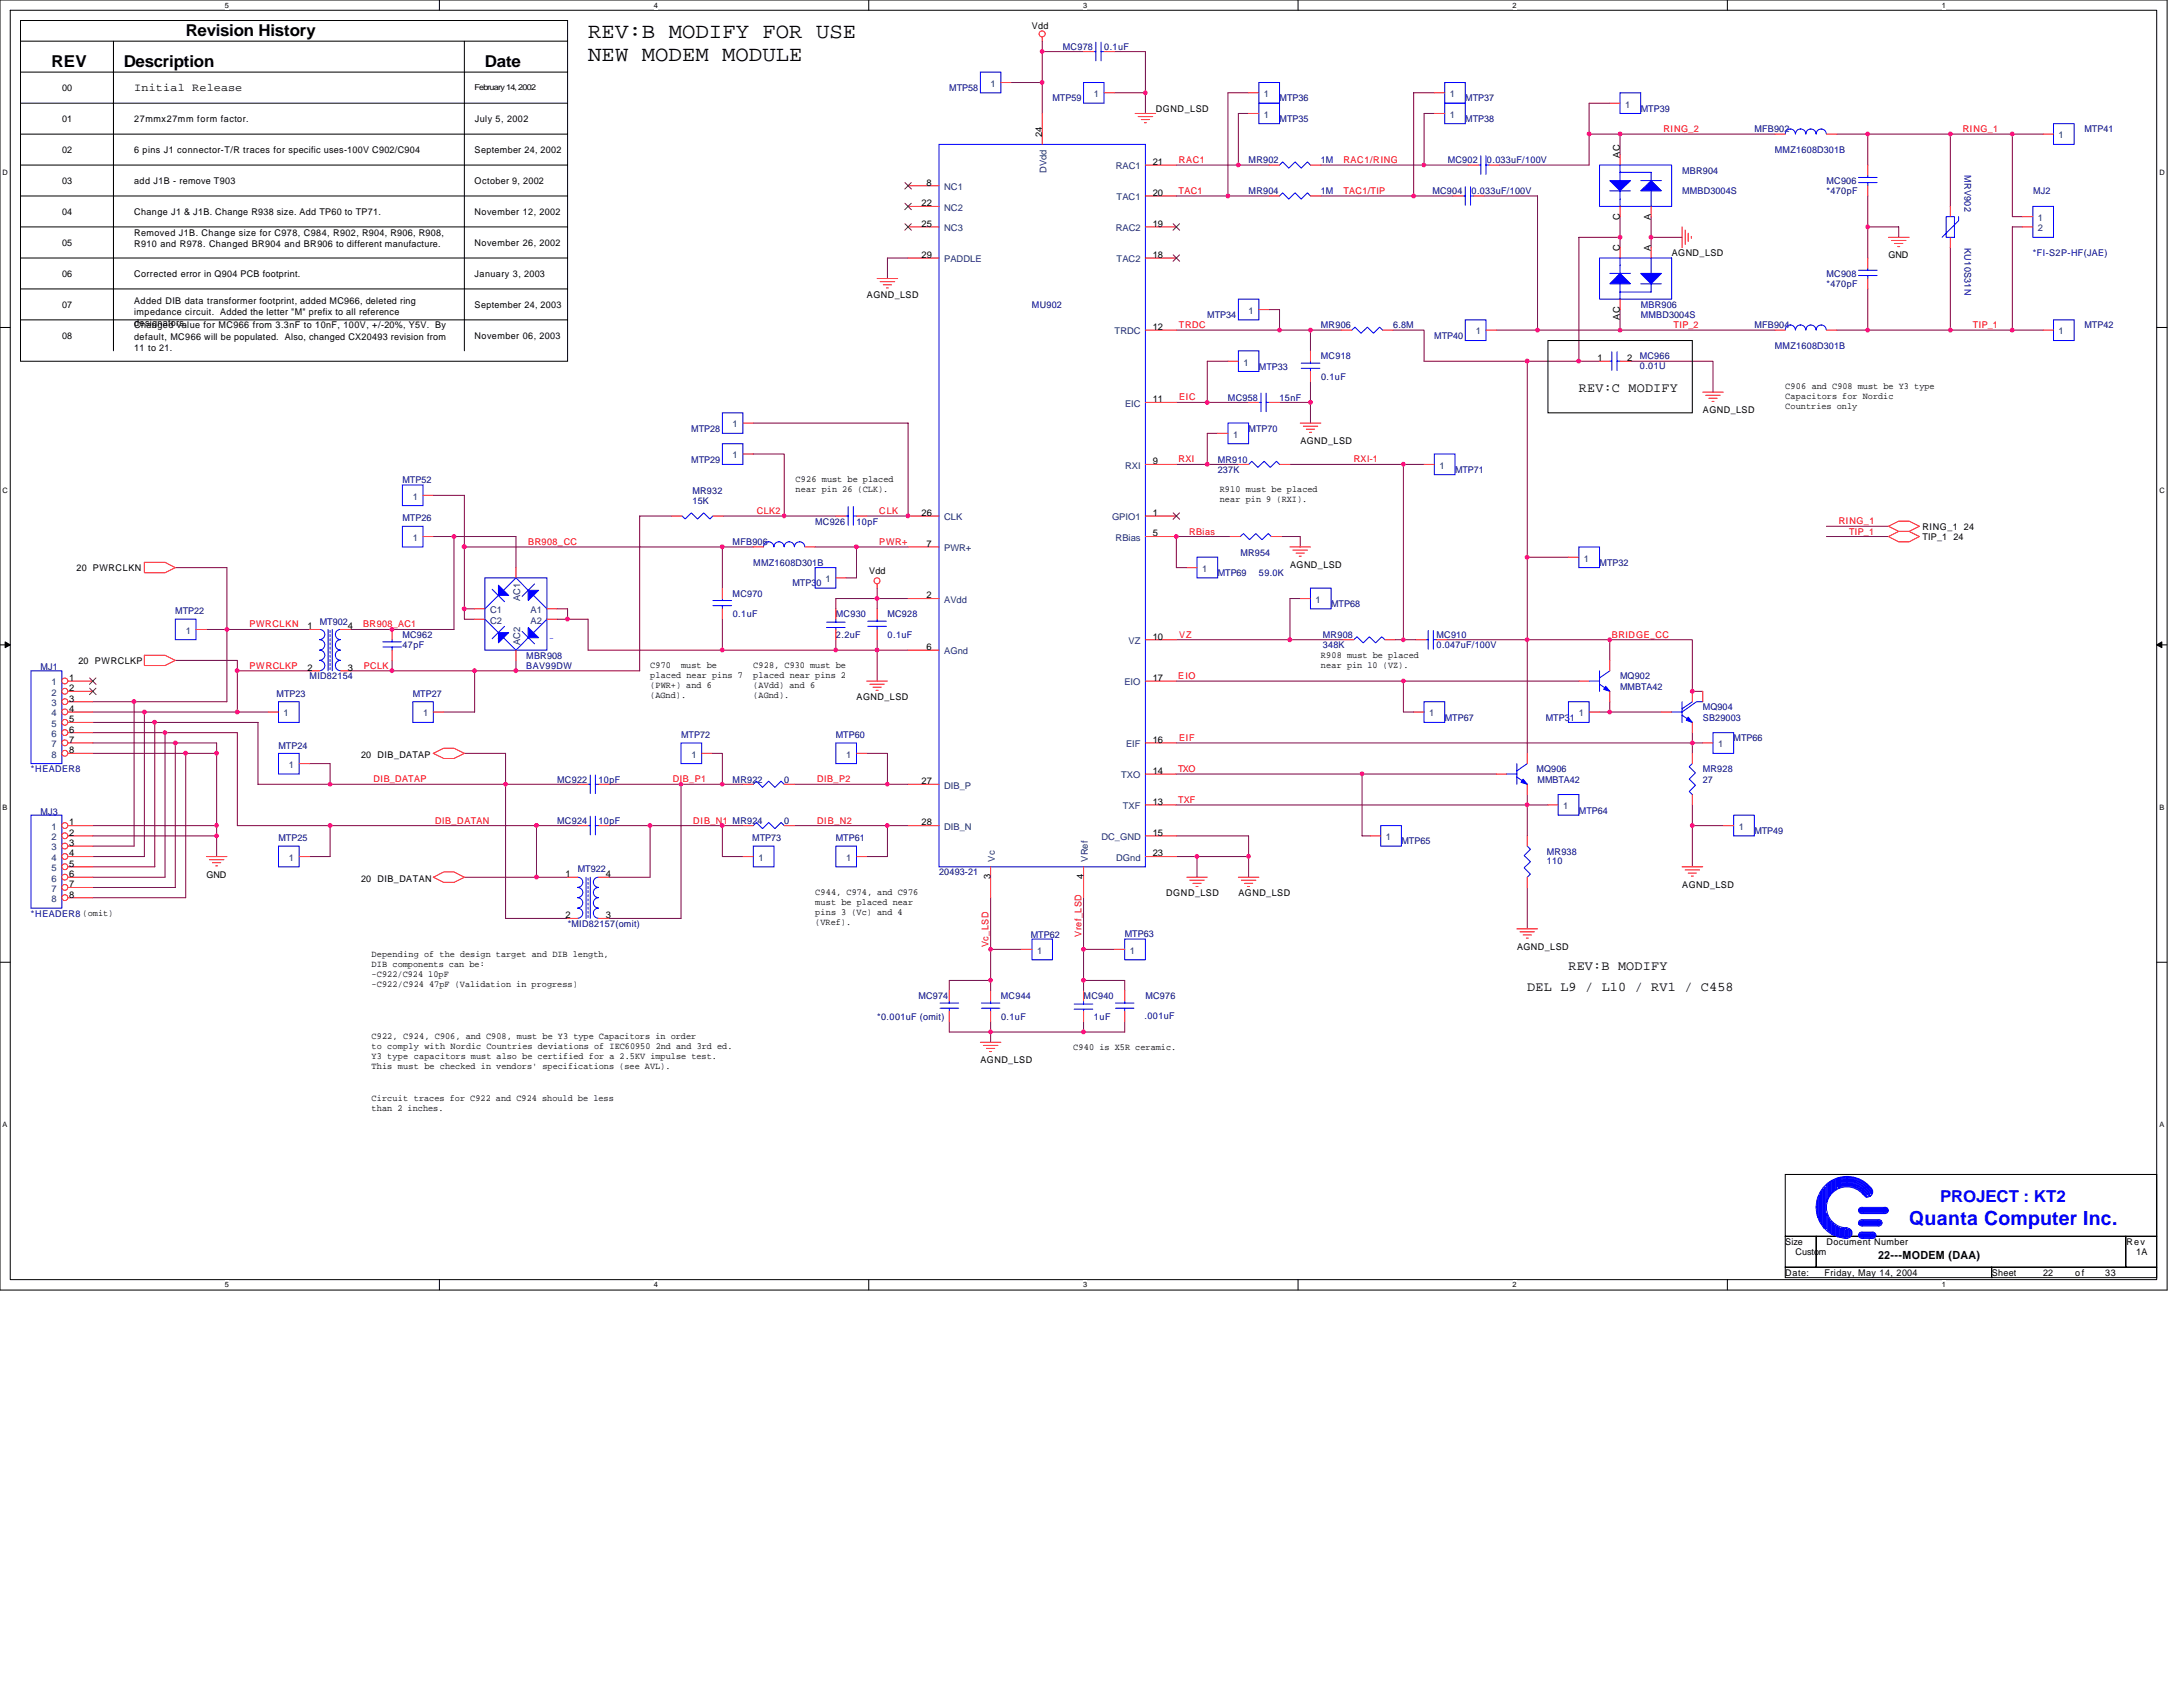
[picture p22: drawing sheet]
<svg xmlns="http://www.w3.org/2000/svg" width="279mm" height="216mm" viewBox="0 0 279 216" stroke-linecap="round" stroke-linejoin="round" font-family="sans-serif">
<defs><g id="words">
<g font-size="2.8">
<text x="75.3" y="4.8">REV:B MODIFY FOR USE</text>
<text x="75.3" y="7.8">NEW MODEM MODULE</text>
</g>
<text font-size="2.5" fill="#00f" x="244.3" y="156.8">Quanta Computer Inc.</text>
<g font-size="2.1">
<text x="23.8" y="4.6">Revision History</text>
<text x="6.6" y="8.5">REV</text>
<text x="15.8" y="8.5">Description</text>
<text x="62.1" y="8.5">Date</text>
</g>
<text font-size="2.1" fill="#00f" x="248.3" y="153.8">PROJECT : KT2</text>
<g font-size="1.7">
<text x="202.1" y="50.2">REV:C MODIFY</text>
<text x="200.7" y="124.2">REV:B MODIFY</text>
<text x="195.5" y="126.8">DEL L9 / L10 / RV1 / C458</text>
</g>
<g font-size="1.4">
<text x="17.2" y="11.7">Initial Release</text>
<text x="240.4" y="161.1">22---MODEM (DAA)</text>
</g>
<g font-size="1.2">
<text x="132.1" y="3.7">Vdd</text>
<text x="7.9" y="11.7">00</text>
<text x="7.9" y="15.6">01</text>
<text x="17.2" y="15.6">27mmx27mm form factor.</text>
<text x="60.8" y="15.6">July 5, 2002</text>
<text x="133.4" y="17.5" transform="rotate(-90 133.4 17.5)">24</text>
<text x="147.9" y="14.3">DGND_LSD</text>
<text x="7.9" y="19.6">02</text>
<text x="7.9" y="23.5">03</text>
<text x="17.2" y="19.6">6 pins J1 connector-T/R traces for specific uses-100V C902/C904</text>
<text x="17.2" y="23.5">add J1B - remove T903</text>
<text x="60.7" y="19.6">September 24, 2002</text>
<text x="60.7" y="23.5">October 9, 2002</text>
<text x="118.6" y="23.7">8</text>
<text x="147.5" y="21.1">21</text>
<text x="207.3" y="20.2" transform="rotate(-90 207.3 20.2)">AC</text>
<text x="7.9" y="27.5">04</text>
<text x="17.2" y="27.5">Change J1 &amp; J1B. Change R938 size. Add TP60 to TP71.</text>
<text x="60.7" y="27.5">November 12, 2002</text>
<text x="117.9" y="29">25</text>
<text x="117.9" y="26.4">22</text>
<text x="147.5" y="25.1">20</text>
<text x="147.5" y="29">19</text>
<text x="207.3" y="28.2" transform="rotate(-90 207.3 28.2)">C</text>
<text x="211.3" y="28.2" transform="rotate(-90 211.3 28.2)">A</text>
<text x="7.9" y="35.4">06</text>
<text x="7.9" y="31.5">05</text>
<text x="17.2" y="35.4">Corrected error in Q904 PCB footprint.</text>
<text x="17.2" y="31.6">R910 and R978. Changed BR904 and BR906 to different manufacture.</text>
<text x="17.2" y="30.1">Removed J1B. Change size for C978, C984, R902, R904, R906, R908,</text>
<text x="60.7" y="31.5">November 26, 2002</text>
<text x="60.7" y="35.4">January 3, 2003</text>
<text x="117.9" y="33">29</text>
<text x="147.5" y="33">18</text>
<text x="207.3" y="32.1" transform="rotate(-90 207.3 32.1)">C</text>
<text x="211.3" y="32.1" transform="rotate(-90 211.3 32.1)">A</text>
<text x="214" y="32.8">AGND_LSD</text>
<text x="241.7" y="33.1">GND</text>
<text x="7.9" y="39.4">07</text>
<text x="17.2" y="38.9">Added DIB data transformer footprint, added MC966, deleted ring</text>
<text x="17.2" y="40.3">impedance circuit. Added the letter &quot;M&quot; prefix to all reference</text>
<text x="17.2" y="41.7">designators.</text>
<text x="60.7" y="39.4">September 24, 2003</text>
<text x="111" y="38.1">AGND_LSD</text>
<text x="207.3" y="40.9" transform="rotate(-90 207.3 40.9)">AC</text>
<text x="7.9" y="43.3">08</text>
<text x="17.2" y="42">Changed value for MC966 from 3.3nF to 10nF, 100V, +/-20%, Y5V. By</text>
<text x="17.2" y="43.5">default, MC966 will be populated. Also, changed CX20493 revision from</text>
<text x="17.2" y="44.9">11 to 21.</text>
<text x="60.7" y="43.3">November 06, 2003</text>
<text x="147.5" y="42.2">12</text>
<text x="204.4" y="46.2">1</text>
<text x="208.3" y="46.2">2</text>
<text x="147.5" y="51.5">11</text>
<text x="218" y="52.9">AGND_LSD</text>
<text x="228.5" y="49.8">C906 and C908 must be Y3 type</text>
<text x="228.5" y="51.1">Capacitors for Nordic</text>
<text x="228.5" y="52.3">Countries only</text>
<text x="147.5" y="59.4">9</text>
<text x="166.4" y="56.8">AGND_LSD</text>
<text x="101.8" y="61.7">C926 must be placed</text>
<text x="101.8" y="63">near pin 26 (CLK).</text>
<text x="156.1" y="63">R910 must be placed</text>
<text x="156.1" y="64.3">near pin 9 (RXI).</text>
<text x="117.9" y="66">26</text>
<text x="118.6" y="70">7</text>
<text x="147.5" y="68.6">5</text>
<text x="147.5" y="66">1</text>
<text x="246.1" y="67.8">RING_1 24</text>
<text x="246.1" y="69.1">TIP_1 24</text>
<text x="9.8" y="73.1">20 PWRCLKN</text>
<text x="111.2" y="73.5">Vdd</text>
<text x="118.6" y="76.6">2</text>
<text x="165.1" y="72.7">AGND_LSD</text>
<text x="39.3" y="80.5">1</text>
<text x="44.5" y="80.5">4</text>
<text x="118.6" y="83.2">6</text>
<text x="147.5" y="81.9">10</text>
<text x="8.8" y="87.1">1</text>
<text x="8.8" y="88.5">2</text>
<text x="8.8" y="89.8">3</text>
<text x="10" y="85">20</text>
<text x="12.1" y="85">PWRCLKP</text>
<text x="39.3" y="85.8">2</text>
<text x="44.5" y="85.8">3</text>
<text x="83.2" y="85.5">C970</text>
<text x="83.2" y="86.7">placed near pins 7</text>
<text x="83.2" y="88">(PWR+) and 6</text>
<text x="83.2" y="89.3">(AGnd).</text>
<text x="87.2" y="85.5">must be</text>
<text x="96.4" y="85.5">C928, C930 must be</text>
<text x="96.4" y="86.7">placed near pins 2</text>
<text x="96.4" y="88">(AVdd) and 6</text>
<text x="96.4" y="89.3">(AGnd).</text>
<text x="109.6" y="89.6">AGND_LSD</text>
<text x="147.5" y="87.1">17</text>
<text x="169.1" y="84.2">R908 must be placed</text>
<text x="169.1" y="85.4">near pin 10 (VZ).</text>
<text x="8.8" y="91.1">4</text>
<text x="8.8" y="92.4">5</text>
<text x="8.8" y="93.7">6</text>
<text x="8.8" y="95.1">7</text>
<text x="147.5" y="95.1">16</text>
<text x="8.8" y="96.4">8</text>
<text x="46.2" y="97">20 DIB_DATAP</text>
<text x="117.9" y="100.4">27</text>
<text x="147.5" y="99">14</text>
<text x="8.8" y="105.6">1</text>
<text x="8.8" y="107">2</text>
<text x="117.9" y="105.6">28</text>
<text x="147.5" y="103">13</text>
<text x="147.5" y="107">15</text>
<text x="8.8" y="108.3">3</text>
<text x="8.8" y="109.6">4</text>
<text x="8.8" y="110.9">5</text>
<text x="8.8" y="112.2">6</text>
<text x="8.8" y="113.6">7</text>
<text x="26.4" y="112.3">GND</text>
<text x="46.2" y="112.8">20 DIB_DATAN</text>
<text x="72.4" y="112.2">1</text>
<text x="77.5" y="112.2">4</text>
<text x="126.8" y="112.5" transform="rotate(-90 126.8 112.5)">3</text>
<text x="138.7" y="112.5" transform="rotate(-90 138.7 112.5)">4</text>
<text x="147.5" y="109.6">23</text>
<text x="215.3" y="113.6">AGND_LSD</text>
<text x="8.8" y="114.9">8</text>
<text x="72.4" y="117.5">2</text>
<text x="77.5" y="117.5">3</text>
<text x="104.3" y="114.5">C944, C974, and C976</text>
<text x="104.3" y="115.8">must be placed near</text>
<text x="104.3" y="117.1">pins 3 (Vc) and 4</text>
<text x="104.3" y="118.3">(VRef).</text>
<text x="149.2" y="114.7">DGND_LSD</text>
<text x="158.5" y="114.7">AGND_LSD</text>
<text x="47.5" y="122.4">Depending of the design target and DIB length,</text>
<text x="47.5" y="123.7">DIB components can be:</text>
<text x="47.5" y="125">-C922/C924 10pF</text>
<text x="194.2" y="121.5">AGND_LSD</text>
<text x="47.5" y="126.3">-C922/C924 47pF (Validation in progress)</text>
<text x="47.5" y="133">C922, C924, C906, and C908, must be Y3 type Capacitors in order</text>
<text x="47.5" y="134.3">to comply with Nordic Countries deviations of IEC60950 2nd and 3rd ed.</text>
<text x="47.5" y="135.6">Y3 type capacitors must also be certified for a 2.5KV impulse test.</text>
<text x="47.5" y="136.8">This must be checked in vendors' specifications (see AVL).</text>
<text x="125.5" y="136.1">AGND_LSD</text>
<text x="137.4" y="134.3">C940 is X5R ceramic.</text>
<text x="47.5" y="140.9">Circuit traces for C922 and C924 should be less</text>
<text x="47.5" y="142.2">than 2 inches.</text>
<text x="228.5" y="159.3">Size</text>
<text x="229.8" y="160.7">Custom</text>
<text x="233.8" y="159.3">Document Number</text>
<text x="272.2" y="159.3">Rev</text>
<text x="273.4" y="160.7">1A</text>
<text x="228.5" y="163.3">Date:</text>
<text x="233.5" y="163.3">Friday, May 14, 2004</text>
<text x="254.9" y="163.3">Sheet</text>
<text x="261.5" y="163.3">22</text>
<text x="265.6" y="163.3">o f</text>
<text x="269.5" y="163.3">33</text>
</g>
<g font-size="1.2" fill="#000080">
<text x="121.5" y="11.7">MTP58</text>
<text x="136" y="6.4">MC978</text>
<text x="141.3" y="6.4">0.1uF</text>
<text x="134.7" y="13">MTP59</text>
<text x="163.8" y="15.6">MTP35</text>
<text x="163.8" y="13">MTP36</text>
<text x="187.5" y="15.6">MTP38</text>
<text x="187.5" y="13">MTP37</text>
<text x="210" y="14.3">MTP39</text>
<text x="224.5" y="16.9">MFB902</text>
<text x="266.8" y="16.9">MTP41</text>
<text x="159.8" y="20.9">MR902</text>
<text x="169.1" y="20.9">1M</text>
<text x="185.3" y="20.9">MC902</text>
<text x="190.3" y="20.9">0.033uF/100V</text>
<text x="215.3" y="22.2">MBR904</text>
<text x="227.2" y="19.6">MMZ1608D301B</text>
<text x="233.8" y="23.5">MC906</text>
<text x="251.4" y="22.4" transform="rotate(90 251.4 22.4)">MRV902</text>
<text x="159.8" y="24.9">MR904</text>
<text x="169.1" y="24.9">1M</text>
<text x="183.3" y="24.9">MC904</text>
<text x="188.3" y="24.9">0.033uF/100V</text>
<text x="215.3" y="24.9">MMBD3004S</text>
<text x="233.8" y="24.9">*470pF</text>
<text x="260.2" y="24.9">MJ2</text>
<text x="233.8" y="35.4">MC908</text>
<text x="251.4" y="31.7" transform="rotate(90 251.4 31.7)">KU10S31N</text>
<text x="260.2" y="32.8">*FI-S2P-HF(JAE)</text>
<text x="132.1" y="39.4">MU902</text>
<text x="154.5" y="40.7">MTP34</text>
<text x="210" y="39.4">MBR906</text>
<text x="210" y="40.7">MMBD3004S</text>
<text x="233.8" y="36.7">*470pF</text>
<text x="161.1" y="47.3">MTP33</text>
<text x="169.1" y="46">MC918</text>
<text x="169.1" y="42">MR906</text>
<text x="178.3" y="42">6.8M</text>
<text x="183.6" y="43.3">MTP40</text>
<text x="209.9" y="46">MC966</text>
<text x="209.9" y="47.2">0.01U</text>
<text x="224.5" y="42">MFB904</text>
<text x="227.2" y="44.7">MMZ1608D301B</text>
<text x="266.8" y="42">MTP42</text>
<text x="157.2" y="51.3">MC958</text>
<text x="163.8" y="51.3">15nF</text>
<text x="169.1" y="48.6">0.1uF</text>
<text x="88.5" y="55.2">MTP28</text>
<text x="88.5" y="59.2">MTP29</text>
<text x="155.9" y="59.2">MR910</text>
<text x="159.8" y="55.2">MTP70</text>
<text x="51.5" y="61.8">MTP52</text>
<text x="88.6" y="63.2">MR932</text>
<text x="88.6" y="64.5">15K</text>
<text x="155.9" y="60.5">237K</text>
<text x="186.2" y="60.5">MTP71</text>
<text x="51.5" y="66.7">MTP26</text>
<text x="93.8" y="69.8">MFB906</text>
<text x="104.3" y="67.1">MC926</text>
<text x="109.6" y="67.1">10pF</text>
<text x="158.7" y="71.1">MR954</text>
<text x="93.8" y="76.4">MC970</text>
<text x="96.4" y="72.4">MMZ1608D301B</text>
<text x="101.4" y="75.1">MTP30</text>
<text x="155.9" y="73.7">MTP69</text>
<text x="161.1" y="73.7">59.0K</text>
<text x="170.4" y="77.7">MTP68</text>
<text x="204.7" y="72.4">MTP32</text>
<text x="22.4" y="78.6">MTP22</text>
<text x="40.9" y="79.9">MT902</text>
<text x="51.5" y="81.7">MC962</text>
<text x="51.5" y="83">47pF</text>
<text x="93.8" y="79">0.1uF</text>
<text x="107" y="79">MC930</text>
<text x="107" y="81.7">2.2uF</text>
<text x="113.6" y="79">MC928</text>
<text x="113.6" y="81.7">0.1uF</text>
<text x="169.3" y="81.7">MR908</text>
<text x="169.3" y="83">348K</text>
<text x="183.9" y="81.7">MC910</text>
<text x="183.9" y="83">0.047uF/100V</text>
<text x="5.2" y="85.7">MJ1</text>
<text x="35.4" y="89.2">MTP23</text>
<text x="39.6" y="87">MID82154</text>
<text x="52.8" y="89.2">MTP27</text>
<text x="67.4" y="84.3">MBR908</text>
<text x="67.4" y="85.6">BAV99DW</text>
<text x="207.3" y="87">MQ902</text>
<text x="207.3" y="88.3">MMBTA42</text>
<text x="35.6" y="95.8">MTP24</text>
<text x="87.2" y="94.5">MTP72</text>
<text x="107" y="94.5">MTP60</text>
<text x="184.9" y="92.2">MTP67</text>
<text x="197.8" y="92.2">MTP31</text>
<text x="217.9" y="90.9">MQ904</text>
<text x="217.9" y="92.2">SB29003</text>
<text x="221.9" y="94.9">MTP66</text>
<text x="4" y="98.8">*HEADER8</text>
<text x="71.3" y="100.2">MC922</text>
<text x="76.6" y="100.2">10pF</text>
<text x="93.8" y="100.2">MR922</text>
<text x="100.4" y="100.2">0</text>
<text x="196.7" y="98.8">MQ906</text>
<text x="196.8" y="100.2">MMBTA42</text>
<text x="217.9" y="98.8">MR928</text>
<text x="217.9" y="100.2">27</text>
<text x="5.2" y="104.2">MJ3</text>
<text x="35.6" y="107.7">MTP25</text>
<text x="71.3" y="105.4">MC924</text>
<text x="76.6" y="105.4">10pF</text>
<text x="96.3" y="107.7">MTP73</text>
<text x="100.4" y="105.4">0</text>
<text x="107" y="107.7">MTP61</text>
<text x="202.1" y="104.1">MTP64</text>
<text x="224.5" y="106.8">MTP49</text>
<text x="74" y="111.6">MT922</text>
<text x="120.2" y="112">20493-21</text>
<text x="179.4" y="108.1">MTP65</text>
<text x="198" y="109.4">MR938</text>
<text x="198" y="110.6">110</text>
<text x="4" y="117.3">*HEADER8 (omit)</text>
<text x="72.7" y="118.6">*MID82157(omit)</text>
<text x="144" y="120">MTP63</text>
<text x="131.9" y="120.1">MTP62</text>
<text x="112.3" y="130.5">*0.001uF (omit)</text>
<text x="117.5" y="127.9">MC974</text>
<text x="128.1" y="127.9">MC944</text>
<text x="128.1" y="130.5">0.1uF</text>
<text x="138.7" y="127.9">MC940</text>
<text x="140" y="130.5">1uF</text>
<text x="146.5" y="130.4">.001uF</text>
<text x="146.6" y="127.9">MC976</text>
</g>
<g font-size="1.2" fill="#004080">
<text x="126.8" y="11.1">1</text>
<text x="140" y="12.4">1</text>
<text x="161.8" y="15.1">1</text>
<text x="161.8" y="12.4">1</text>
<text x="185.6" y="15.1">1</text>
<text x="185.6" y="12.4">1</text>
<text x="208" y="13.8">1</text>
<text x="263.5" y="17.7">1</text>
<text x="133.9" y="22.2" transform="rotate(-90 133.9 22.2)">DVdd</text>
<text x="142.8" y="21.7">RAC1</text>
<text x="120.8" y="29.6">NC3</text>
<text x="120.8" y="27">NC2</text>
<text x="120.8" y="24.3">NC1</text>
<text x="142.8" y="29.6">RAC2</text>
<text x="142.9" y="25.6">TAC1</text>
<text x="260.8" y="28.3">1</text>
<text x="260.8" y="29.6">2</text>
<text x="120.8" y="33.6">PADDLE</text>
<text x="142.9" y="33.6">TAC2</text>
<text x="159.8" y="40.2">1</text>
<text x="142.7" y="42.8">TRDC</text>
<text x="159.2" y="46.8">1</text>
<text x="188.9" y="42.8">1</text>
<text x="263.5" y="42.8">1</text>
<text x="144" y="52">EIC</text>
<text x="93.8" y="54.7">1</text>
<text x="93.8" y="58.7">1</text>
<text x="144" y="60">RXI</text>
<text x="157.8" y="56">1</text>
<text x="184.2" y="60">1</text>
<text x="52.8" y="63.9">1</text>
<text x="52.8" y="69.2">1</text>
<text x="120.8" y="66.6">CLK</text>
<text x="120.8" y="70.5">PWR+</text>
<text x="142.3" y="66.6">GPIO1</text>
<text x="142.8" y="69.2">RBias</text>
<text x="202.7" y="71.9">1</text>
<text x="66.6" y="77" transform="rotate(-90 66.6 77)">AC1</text>
<text x="105.7" y="74.5">1</text>
<text x="120.8" y="77.2">AVdd</text>
<text x="153.9" y="73.2">1</text>
<text x="168.4" y="77.2">1</text>
<text x="23.8" y="81.1">1</text>
<text x="62.7" y="78.5">C1</text>
<text x="62.7" y="79.8">C2</text>
<text x="66.6" y="82.5" transform="rotate(-90 66.6 82.5)">AC2</text>
<text x="67.9" y="78.5">A1</text>
<text x="67.9" y="79.8">A2</text>
<text x="120.8" y="83.8">AGnd</text>
<text x="144.4" y="82.4">VZ</text>
<text x="6.6" y="87.7">1</text>
<text x="6.6" y="89">2</text>
<text x="143.9" y="87.7">EIO</text>
<text x="6.6" y="90.4">3</text>
<text x="6.6" y="91.7">4</text>
<text x="6.6" y="93">5</text>
<text x="6.6" y="94.3">6</text>
<text x="6.6" y="95.6">7</text>
<text x="36.3" y="91.7">1</text>
<text x="54.1" y="91.7">1</text>
<text x="144.1" y="95.6">EIF</text>
<text x="182.9" y="91.7">1</text>
<text x="202.1" y="91.7">1</text>
<text x="219.9" y="95.6">1</text>
<text x="6.6" y="97">8</text>
<text x="37" y="98.3">1</text>
<text x="88.5" y="97">1</text>
<text x="108.3" y="97">1</text>
<text x="120.8" y="100.9">DIB_P</text>
<text x="143.5" y="99.6">TXO</text>
<text x="6.6" y="106.2">1</text>
<text x="6.6" y="107.5">2</text>
<text x="120.8" y="106.2">DIB_N</text>
<text x="141" y="107.5">DC_GND</text>
<text x="143.7" y="103.6">TXF</text>
<text x="177.4" y="107.5">1</text>
<text x="200.1" y="103.6">1</text>
<text x="222.5" y="106.2">1</text>
<text x="6.6" y="108.8">3</text>
<text x="6.6" y="110.2">4</text>
<text x="6.6" y="111.5">5</text>
<text x="6.6" y="112.8">6</text>
<text x="37" y="110.2">1</text>
<text x="97.1" y="110.2">1</text>
<text x="108.3" y="110.2">1</text>
<text x="127.3" y="110.3" transform="rotate(-90 127.3 110.3)">Vc</text>
<text x="139.2" y="110.3" transform="rotate(-90 139.2 110.3)">VRef</text>
<text x="142.9" y="110.2">DGnd</text>
<text x="6.6" y="114.1">7</text>
<text x="6.6" y="115.4">8</text>
<text x="132.7" y="122">1</text>
<text x="144.6" y="122">1</text>
</g>
<g font-size="1.2" fill="#f00">
<text x="212.9" y="16.9">RING_2</text>
<text x="251.2" y="16.9">RING_1</text>
<text x="150.9" y="20.9">RAC1</text>
<text x="172" y="20.9">RAC1/RING</text>
<text x="150.9" y="24.8">TAC1</text>
<text x="172" y="24.8">TAC1/TIP</text>
<text x="150.9" y="42">TRDC</text>
<text x="214.2" y="42">TIP_2</text>
<text x="252.5" y="42">TIP_1</text>
<text x="150.9" y="51.2">EIC</text>
<text x="150.9" y="59.2">RXI</text>
<text x="173.3" y="59.2">RXI-1</text>
<text x="96.9" y="65.8">CLK2</text>
<text x="112.5" y="65.8">CLK</text>
<text x="67.6" y="69.7">BR908_CC</text>
<text x="112.5" y="69.7">PWR+</text>
<text x="152.2" y="68.4">RBias</text>
<text x="235.4" y="67.1">RING_1</text>
<text x="236.7" y="68.4">TIP_1</text>
<text x="31.9" y="80.3">PWRCLKN</text>
<text x="46.5" y="80.3">BR908_AC1</text>
<text x="150.9" y="81.6">VZ</text>
<text x="206.3" y="81.6">BRIDGE_CC</text>
<text x="31.9" y="85.6">PWRCLKP</text>
<text x="46.5" y="85.6">PCLK</text>
<text x="150.8" y="86.9">EIO</text>
<text x="150.9" y="94.8">EIF</text>
<text x="47.8" y="100.1">DIB_DATAP</text>
<text x="86.1" y="100.1">DIB_P1</text>
<text x="104.6" y="100.1">DIB_P2</text>
<text x="150.8" y="98.8">TXO</text>
<text x="55.7" y="105.4">DIB_DATAN</text>
<text x="88.7" y="105.4">DIB_N1 MR924</text>
<text x="104.6" y="105.4">DIB_N2</text>
<text x="150.8" y="102.8">TXF</text>
<text x="138.4" y="119.9" transform="rotate(-90 138.4 119.9)">Vref_LSD</text>
<text x="126.5" y="121.2" transform="rotate(-90 126.5 121.2)">Vc_LSD</text>
</g>
<g font-size="1.2" fill="#00f">
<text x="64.3" y="81.4" transform="rotate(180 64.3 81.4)">+</text>
<text x="70.9" y="81.4" transform="rotate(180 70.9 81.4)">-</text>
</g>
<text font-size="1" x="60.7" y="11.5">February 14, 2002</text>
<g font-size=".9">
<text x="28.8" y="1">5</text>
<text x="83.7" y="1">4</text>
<text x="138.6" y="1">3</text>
<text x="193.6" y="1">2</text>
<text x="248.5" y="1">1</text>
<text x=".3" y="22.5">D</text>
<text x="276.4" y="22.5">D</text>
<text x=".3" y="63.1">C</text>
<text x="276.4" y="63.1">C</text>
<text x=".3" y="103.7">B</text>
<text x="276.4" y="103.7">B</text>
<text x=".3" y="144.3">A</text>
<text x="276.4" y="144.3">A</text>
<text x="28.8" y="164.7">5</text>
<text x="83.7" y="164.7">4</text>
<text x="138.6" y="164.7">3</text>
<text x="193.6" y="164.7">2</text>
<text x="248.5" y="164.7">1</text>
</g>
</g></defs>
<path d="M0 0h277.4v165.1h-277.4zM1.3 1.3h274.7v162.5h-274.7z" fill="none" stroke="#000" stroke-width=".13"/>
<g fill="#fff">
<path d="M28.8 .1h.5v1.1h-.5z"/>
<path d="M28.8 163.9h.5v1.1h-.5z"/>
</g>
<path d="M56.2 0v1.3M56.2 163.8v1.3" fill="none" stroke="#000" stroke-width=".13"/>
<g fill="#fff">
<path d="M83.7 .1h.5v1.1h-.5z"/>
<path d="M83.7 163.9h.5v1.1h-.5z"/>
</g>
<path d="M111.2 0v1.3M111.2 163.8v1.3" fill="none" stroke="#000" stroke-width=".13"/>
<g fill="#fff">
<path d="M138.6 .1h.5v1.1h-.5z"/>
<path d="M138.6 163.9h.5v1.1h-.5z"/>
</g>
<path d="M166.1 0v1.3M166.1 163.8v1.3" fill="none" stroke="#000" stroke-width=".13"/>
<g fill="#fff">
<path d="M193.6 .1h.5v1.1h-.5z"/>
<path d="M193.6 163.9h.5v1.1h-.5z"/>
</g>
<path d="M221.1 0v1.3M221.1 163.8v1.3" fill="none" stroke="#000" stroke-width=".13"/>
<g fill="#fff">
<path d="M248.5 .1h.5v1.1h-.5z"/>
<path d="M248.5 163.9h.5v1.1h-.5z"/>
<path d="M.3 21.6h.7v1.1h-.7z"/>
<path d="M276.4 21.6h.7v1.1h-.7z"/>
<path d="M.3 62.2h.7v1.1h-.7z"/>
<path d="M276.4 62.2h.7v1.1h-.7z"/>
</g>
<path d="M0 41.9h1.3M276 41.9h1.3" fill="none" stroke="#000" stroke-width=".13"/>
<g fill="#fff">
<path d="M.3 102.8h.7v1.1h-.7z"/>
<path d="M276.4 102.8h.6v1.1h-.6z"/>
</g>
<path d="M0 82.5h1.3M276 82.5h1.3" fill="none" stroke="#000" stroke-width=".13"/>
<path d="M.7 82.1l.6 .4-.6 .4zM276 82.5l.7-.4v.8z" fill="#000" stroke="#000" stroke-width=".13"/>
<g fill="#fff">
<path d="M.3 143.4h.7v1.1h-.7z"/>
<path d="M276.4 143.4h.6v1.1h-.6z"/>
</g>
<g fill="none" stroke="#000" stroke-width=".13">
<path d="M2.6 5.3h70M2.6 9.2h70M2.6 13.2h70M2.6 17.2h70M2.6 2.6h70v43.6h-70zM14.5 5.3v39.6M59.4 5.3v39.6M2.6 29h70M2.6 21.1h70M2.6 37h70M2.6 33h70M2.6 25.1h70"/>
<path d="M2.6 40.9h70M198.1 43.6h18.5v9.2h-18.5zM0 123.1h1.3M276 123.1h1.3M228.5 150.3h47.5v7.9h-47.5zM228.5 158.2h4v4h-4zM232.5 158.2h39.6v4h-39.6zM272.1 158.2h3.9v4h-3.9zM228.5 162.2h26.4v1.3h-26.4zM254.9 162.2h21.1v1.3h-21.1z"/>
</g>
<g fill="none" stroke="#800040" stroke-width=".13">
<path d="M129.4 10.6h4M133.4 5.3v9.2M133.4 6.6h5.3M142.6 11.9h4M142.6 6.6h4v7.9M159.8 11.9h-2.6v13.2M159.8 14.5h-1.3v6.6M183.6 11.9h-2.7v13.2M183.6 14.5h-1.3v6.6M203.4 17.2h23.8M206 13.2h-2.6v7.9h-11.5M207.3 17.2v2.6"/>
<path d="M235.1 17.2h4v3.9M239.1 17.2h22.4M249.6 17.2v9.2M257.6 17.2v10.5h1.3M116.2 33h-2.6v2.6M150.6 25.1h11.9M150.6 21.1h11.9M162.5 39.6h1.3v2.6M169.1 25.1h16.9M169.1 21.1h18.8M189.9 25.1h6.9v17.1M207.3 27.7v4"/>
<path d="M207.3 39.6v2.6M207.3 30.4h-5.2v15.8M211.3 27.7v4M211.3 30.4h4M239.1 25.1v7.9M239.1 37v5.2M239.1 29h3.9v1.4M249.6 31.7v10.5M258.9 29h-1.3v13.2M96.4 58.1h4v7.9h6.6M96.4 54.1h19.8v11.9h-5.3M150.6 42.2h21.1"/>
<path d="M150.6 59.4h7.9M150.6 51.5h9.2M155.9 55.5h-1.4v3.9M157.2 46.2h-2.7v5.3M163.8 51.5h3.9M165.1 59.4h17.2M167.7 42.2v2.7M167.7 48.9v5.2M178.3 42.2h4v4h13.2v25.1h5.2M179.6 59.4v22.5M191.5 42.2h35.7M195.5 46.2h9.2"/>
<path d="M208.7 46.2h10.5v4M235.1 42.2h26.4M22.4 72.6h6.6v17.2h-17.1M55.5 63.4h3.9v15.8h1.3M55.5 68.7h10.5v3.9M58.1 68.7v11.9h-13.2M59.4 70h37M59.4 77.9h1.3M71.3 77.9h1.3v1.3M71.3 79.2h4v4h40.9M86 66h-4.1v19.9h-37M92.5 70v5.3"/>
<path d="M92.5 79.2v4M92.6 66h7.8M104.3 70h11.9M107 77.9v-1.3h5.3v1.3M109.6 70v4h-1.3M112.3 75.3v1.3h3.9M157.4 68.7h-6.8v3.9h1.3M164 68.7h2.4v1.3M166.4 76.6h-1.3v5.3M195.5 71.3v25.1M233.8 68.7h7.9M233.8 67.4h7.9"/>
<path d="M11.9 91.1h22.4M11.9 93.8h18.5v11.9h43.6M11.9 95.1h15.8v14.5M11.9 92.5h21.1v7.9h41M11.9 96.4h15.8M17.2 89.8v18.5h-5.3M18.5 91.1v18.5h-6.6M19.8 92.5v18.4h-7.9M21.1 93.8v18.5h-9.2M22.4 84.5h8v6.6M22.4 95.1v18.5h-10.5M23.8 96.4v18.5h-11.9"/>
<path d="M26.4 80.6h13.2M30.4 85.9h9.2M39.6 97.7h2.6v2.7M50.2 84.5v1.4M59.4 96.4h5.3v21.1h7.9M60.7 85.9v5.2h-3.9M66 84.5v1.4M91.1 96.4h1.4v4h2.6M107 81.9v1.3M110.9 96.4h2.7v4h2.6M112.3 81.9v5.3M150.6 81.9h21.4"/>
<path d="M150.6 99.1h40.9M150.6 87.2h51.5M150.6 95.1h67.3M174.3 99.1v7.9h1.1M178.6 81.9h2.6M179.6 87.2v3.9h1.3M185.2 81.9h20.8M204.7 91.1h1.3M206 89.8v1.3h6.6M206 81.9h10.6v6.6h1.3M206 81.9v2.6M216.6 93.8v2.6"/>
<path d="M11.9 105.7h15.8M11.9 107h15.8M42.2 105.7v3.9h-2.6M59.4 112.3h13.2M68.7 105.7v6.6M77.9 105.7h17.2M77.9 100.4h14.6M83.2 105.7v6.6h-5.3M87.2 100.4v17.1h-9.3M92.5 105.7v3.9h2.6M101.7 105.7h14.5M101.7 100.4h11.9"/>
<path d="M113.6 105.7v3.9h-2.7M126.8 114.9v11.9M138.7 114.9v11.9M150.6 109.6h9.2M150.6 107h9.2v5.3M150.6 103h47.5M153.2 109.6v2.7M195.5 101.7v5.3M195.5 113.6v5.3M216.6 105.7h4M216.6 103v7.9M121.5 130.7v1.4h22.5v-1.4"/>
<path d="M126.8 130.7v2.7M126.8 125.5h-5.3v1.3M126.8 121.5h3.9M138.7 130.7v1.4M138.7 125.5h5.3v1.3M138.7 121.5h3.9"/>
</g>
<g fill="none" stroke="#f00" stroke-width=".13">
<path d="M128.1 10.6h1.3M133.4 4.7v.6M133.4 14.5v4M138.7 6.6h1.3M141.3 6.6h1.3M145.3 14.5h2.6M145.7 14.9h1.8M146.1 15.3h1M146.5 15.7h.2M159.8 14.5h1.3M183.6 14.5h1.3M206 13.2h1.3"/>
<path d="M227.2 17.2h1.3M233.8 17.2h1.3M112.3 35.6h2.6M112.6 36h1.9M113.1 36.4h1M113.5 36.9h.2M116.2 29h4M116.2 33h4M116.2 26.4h4M116.2 23.8h4M146.6 21.1h4M146.6 29h4"/>
<path d="M146.6 25.1h4M146.6 33h4M161.1 39.6h1.4M187.9 21.1h1.4M190.6 21.1h1.3M207.3 31.7v1.3M207.3 38.3v1.3M211.3 31.7v1.3M215.3 29v2.7M215.7 29.4v1.9M216.1 29.8v1.1M216.5 30.2v.3"/>
<path d="M239.1 21.1v1.3M239.1 23.8v1.3M239.1 33v1.3M239.1 35.6v1.4M241.7 30.4h2.6M242.1 30.8h1.8M242.5 31.2h1M242.9 31.6h.2M249.6 26.4v1.3M249.6 30.4v1.3M258.9 27.7h1.3M258.9 29h1.3"/>
<path d="M95.1 54.1h1.3M95.1 58.1h1.3M146.6 42.2h4M146.6 59.4h4M146.6 51.5h4M157.2 46.2h1.3M166.4 54.1h2.7M166.8 54.5h1.9M167.2 54.9h1.1M167.6 55.3h.3M167.7 44.9v1.3M167.7 47.5v1.4"/>
<path d="M171.7 42.2h1.3M177 42.2h1.3M182.3 59.4h1.3M190.2 42.2h1.3M217.9 50.2h2.7M218.3 50.6h1.9M218.7 51h1.1M219.1 51.4h.3M227.2 42.2h1.3M233.8 42.2h1.3M18.5 72h2.6l1.3 .6-1.3 .7h-2.6zM54.1 63.4h1.4"/>
<path d="M60.7 77.9h1.4M60.7 79.2h1.4M66 72.6v1.4M70 77.9h1.3M70 79.2h1.3M86 66h1.3M91.2 66h1.4M92.5 75.3v1.3M92.5 77.9v1.3M96.4 70h1.3M103 70h1.3M107 66h1.3"/>
<path d="M107 77.9v1.3M107 74h1.3M109.6 66h1.3M112.3 74.7v.6M112.3 77.9v1.3M116.2 70h4M116.2 66h4M116.2 76.6h4M146.6 66h4M146.6 68.7h4M151.9 72.6h1.3M157.4 68.7h1.3"/>
<path d="M162.7 68.7h1.3M165.1 70h2.6M165.5 70.4h1.8M165.9 70.8h1M166.3 71.2h.2M166.4 76.6h1.3M200.7 71.3h1.4M241.7 67.4l1.3-.7h1.3l1.4 .7-1.4 .6h-1.3zM241.7 68.7l1.3-.7h1.3l1.4 .7-1.4 .6h-1.3zM18.5 83.9h2.6l1.3 .6-1.3 .7h-2.6zM39.6 85.9h1.3M39.6 80.6h1.3"/>
<path d="M43.6 85.9h1.3M43.6 80.6h1.3M55.5 96.4l1.3-.6h1.3l1.3 .6-1.3 .7h-1.3zM66 83.2v1.3M89.8 96.4h1.3M107 80.6v1.3M109.6 96.4h1.3M110.9 87.2h2.7M111.3 87.6h1.9M111.7 87.9h1.1M112.1 88.3h.3M112.3 80.6v1.3"/>
<path d="M116.2 83.2h4M146.6 87.2h4M146.6 81.9h4M146.6 99.1h4M146.6 95.1h4M172 81.9h1.3M177.2 81.9h1.4M202.1 87.2h1.3M203.4 91.1h1.3M206 84.5v1.4M206 88.5v1.3M212.6 91.1h1.4"/>
<path d="M216.6 88.5v1.3M216.6 92.5v1.3M217.9 88.5v1.3M26.4 109.6h2.6M26.8 110h1.9M27.2 110.4h1.1M27.6 110.8h.3M55.5 112.3l1.3-.7h1.3l1.3 .7-1.3 .6h-1.3zM72.6 112.3h1.4M72.6 117.5h1.4M74 105.7h1.3M74 100.4h1.3"/>
<path d="M76.6 112.3h1.3M76.6 105.7h1.3M76.6 100.4h1.3M76.6 117.5h1.3M95.1 109.6h1.3M109.6 109.6h1.3M116.2 105.7h4M116.2 100.4h4M126.8 110.9v4M138.7 110.9v4M146.6 109.6h4M146.6 107h4"/>
<path d="M146.6 103h4M151.9 112.3h2.6M152.3 112.6h1.8M152.7 113.1h1M153.1 113.5h.2M158.5 112.3h2.6M158.9 112.6h1.8M159.3 113.1h1M159.7 113.5h.2M175.4 107h1.3M194.1 118.9h2.7M194.5 119.3h1.9"/>
<path d="M194.9 119.7h1.1M198.1 103h1.3M215.3 110.9h2.6M215.7 111.3h1.8M216.1 111.7h1M216.5 112.1h.2M220.6 105.7h1.3M121.5 126.8v1.3M121.5 129.4v1.3M125.5 133.4h2.6M125.9 133.8h1.8M126.3 134.2h1"/>
<path d="M126.7 134.6h.2M138.7 126.8v1.3M138.7 129.4v1.3M142.6 121.5h1.4M195.3 120.1h.3"/>
<circle cx="133.4" cy="4.3" r=".39"/>
<circle cx="112.2" cy="74.3" r=".38"/>
</g>
<g fill="none" stroke="#00f" stroke-width=".13">
<path d="M120.2 18.5h26.4v92.4h-26.4zM125.5 9.2h2.6v2.7h-2.6zM140 6.6h.3M140.3 5.4v2.4M140.9 6.6h.4M140.9 5.4v2.4M161.1 13.2h2.7v2.6h-2.7zM184.9 13.2h2.6v2.6h-2.6zM189.5 19.9v2.4M190.2 19.9v2.4M207.3 11.9h2.7v2.6h-2.7zM228.5 17.1a.65 .65 0 0 1 .6-.6 .65 .65 0 0 1 .7 .6"/>
<path d="M229.8 17.1a.66 .66 0 0 1 .7-.6 .66 .66 0 0 1 .6 .6M231.1 17.1a.65 .65 0 0 1 .7-.6 .65 .65 0 0 1 .6 .6M232.5 17.1a.65 .65 0 0 1 .6-.6 .65 .65 0 0 1 .6 .6M158.5 38.3h2.6v2.6h-2.6zM189.3 21.1h.2M190.2 21.1h.4M204.7 33h9.3v5.3h-9.3zM206 35h2.7M207.3 33v2M207.3 36.3v2M210 36.3h2.6M211.3 33v2"/>
<path d="M211.3 36.3v1.1h-4M237.9 23.4h2.3M237.9 22.7h2.3M237.9 35.3h2.3M237.9 34.6h2.3M239.1 22.4v.3M239.1 23.4v.4M239.1 34.3v.3M239.1 35.3v.3M249.1 27.7h1v2.7h-1zM250.7 27.7v.6l-2.1 2.1M260.2 26.4h2.6v4h-2.6z"/>
<path d="M92.5 52.8h2.6v2.7h-2.6zM92.5 56.8h2.6v2.6h-2.6zM158.5 44.9h2.6v2.6h-2.6zM166.5 47.1h2.4M166.5 46.5h2.4M167.7 46.2v.3M167.7 47.1v.4M173 42.2l.4-.3 .8 .8 .8-.8 .8 .8 .8-.8 .4 .3M183.6 58.1h2.6v2.6h-2.6zM187.5 40.9h2.7v2.7h-2.7zM228.5 42.2a.65 .65 0 0 1 .6-.6 .65 .65 0 0 1 .7 .6M229.8 42.2a.66 .66 0 0 1 .7-.6 .66 .66 0 0 1 .6 .6"/>
<path d="M231.1 42.2a.65 .65 0 0 1 .7-.6 .65 .65 0 0 1 .6 .6M232.5 42.2a.65 .65 0 0 1 .6-.6 .65 .65 0 0 1 .6 .6M51.5 62.1h2.6v2.6h-2.6zM62.1 74h7.9v9.2h-7.9zM62.1 79.2l1.7 1.8M63 75.4l1.6 1.6M63.8 76.2l-1.7 1.7M64.5 75.5l1.5-1.5 1.6 1.5M68.3 76.2l1.7 1.7M68.4 74.7l-1.6 1.6M70 79.2l-1.7 1.8M87.3 66l.4 .4 .8-.8 .8 .8 .8-.8 .8 .8 .3-.4"/>
<path d="M91.2 77.5h2.4M91.2 76.9h2.4M92.5 76.6v.3M92.5 77.5v.4M97.7 70a.66 .66 0 0 1 .7-.7 .66 .66 0 0 1 .6 .7M99.1 70a.65 .65 0 0 1 .6-.7 .65 .65 0 0 1 .7 .7M100.4 70a.65 .65 0 0 1 .6-.7 .65 .65 0 0 1 .7 .7M101.7 70a.66 .66 0 0 1 .6-.7 .66 .66 0 0 1 .7 .7M104.3 72.6h2.7v2.7h-2.7zM105.8 79.6h2.4M107 79.2v.4M108.3 66h.3"/>
<path d="M108.6 64.8v2.4M109.2 66h.4M109.2 64.8v2.4M111.1 79.5h2.4M112.3 79.2v.3M153.2 71.3h2.7v2.7h-2.7zM158.7 68.7l.5-.4 .7 .8 .8-.8 .8 .8 .8-.8 .4 .4M167.7 75.3h2.7v2.6h-2.7zM202.1 70h2.6v2.6h-2.6zM40.9 81.9a.67 .67 0 0 1 .7 .6 .67 .67 0 0 1-.7 .7 .66 .66 0 0 1 .7 .7 .66 .66 0 0 1-.7 .6 .66 .66 0 0 1 .7 .7 .66 .66 0 0 1-.7 .6M40.9 80.6a.65 .65 0 0 1 .7 .6 .65 .65 0 0 1-.7 .7M42 80.6v5.3"/>
<path d="M42.2 80.7v.3M42.2 81.2v.3M42.2 81.7v.3M42.2 82.3v.2M42.2 82.8v.3M42.2 83.3v.3M42.2 83.9v.2M42.2 84.4v.2M42.2 84.9v.3M42.2 85.4v.3M42.5 80.6v5.3M43.6 81.9a.67 .67 0 0 0-.7 .6 .67 .67 0 0 0 .7 .7 .66 .66 0 0 0-.7 .7 .66 .66 0 0 0 .7 .6 .66 .66 0 0 0-.7 .7 .66 .66 0 0 0 .7 .6"/>
<path d="M43.6 80.6a.65 .65 0 0 0-.7 .6 .65 .65 0 0 0 .7 .7M64.5 81.6l1.5 1.6 1.6-1.6M64.6 80.2l-1.6 1.5M66.8 80.8l1.6 1.6M75.5 99.2v2.4M76.2 99.2v2.4M87.2 95.1h2.6v2.6h-2.6zM105.8 80.3h2.4M107 95.1h2.6v2.6h-2.6zM107 80.3v.3M111.1 80.2h2.4M112.3 80.2v.4"/>
<path d="M173.3 81.9l.4-.4 .8 .8 .8-.8 .8 .8 .7-.8 .4 .4M200.7 89.8h2.7v2.7h-2.7zM203.4 87.2h1.3M204.7 87.6l1.3 .9M204.7 85.9v2.6M206 85.9l-1.3 .9M215.3 91.5l1.3 1M215.3 89.8v2.7M216.6 89.8l-1.3 .9M217.9 89.8h-.8l-1.8 1.3h-1.3M4 104.3h3.9v11.9h-3.9zM73.9 114.9a.67 .67 0 0 1 .7 .7 .67 .67 0 0 1-.7 .6 .65 .65 0 0 1 .7 .7 .65 .65 0 0 1-.7 .6"/>
<path d="M73.9 113.6a.65 .65 0 0 1 .7 .6 .65 .65 0 0 1-.7 .7M73.9 112.3a.65 .65 0 0 1 .7 .6 .65 .65 0 0 1-.7 .7M75 112.3v5.2M75.3 100.4h.2M75.3 105.7h.2M75.3 112.4v.2M75.3 112.9v.3M75.3 113.5v.2M75.3 114v.2M75.3 114.5v.3M75.3 115v.3M75.3 115.6v.2"/>
<path d="M75.3 116.1v.3M75.3 116.6v.3M75.3 117.1v.3M75.5 104.5v2.3M75.5 112.3v5.2M76.2 100.4h.4M76.2 104.5v2.3M76.2 105.7h.4M76.6 114.9a.67 .67 0 0 0-.7 .7 .67 .67 0 0 0 .7 .6 .65 .65 0 0 0-.7 .7 .65 .65 0 0 0 .7 .6M76.6 113.6a.65 .65 0 0 0-.7 .6 .65 .65 0 0 0 .7 .7M76.6 112.3a.65 .65 0 0 0-.7 .6 .65 .65 0 0 0 .7 .7M96.4 108.3h2.7v2.6h-2.7z"/>
<path d="M107 108.3h2.6v2.6h-2.6zM176.7 105.7h2.7v2.6h-2.7zM199.4 101.7h2.7v2.6h-2.7zM221.9 104.3h2.6v2.7h-2.6zM120.3 129h2.4M120.3 128.4h2.4M121.5 128.1v.3M121.5 129v.4M137.5 128.5h2.4M137.5 129.2h2.4M138.7 128.1v.4M138.7 129.2v.2"/>
<path d="M144 120.2h2.6v2.6h-2.6zM232.6 153.6v1.8l.1 .5v-2.7l.2-.2v3.3l.1 .1v-3.7l.1-.3v4.2l.1 .2v-4.5l.2-.2v5.1M233.5 157.2v-5.2l.1-.1v5.4h.2v-2l.1 .3v1.8l.1 .2v-1.7l.2 .2v1.6l.1 .1v-1.5l.1 .1v1.6h.2v-1.5l.1 .1v1.5h.1v-1.3l.2 .1v1.2l.1 .1v-1.3l.1 .1v1.2h.2v-1M233.8 151.6v2.3l.1-.4v-1.9l.1-.1v1.7l.2-.1v-1.7l.1-.2v1.6l.1-.1v-1.6h.2v1.4l.1-.1v-1.3l.1-.1v1.3l.2-.2v-1.1l.1-.2v1.3M235.4 157v.2h.1v1h.1v-1h.2v1.1h-.3l.4-1.1v1.1l.1-.1v-1l.2 .2v.9h.1v-1h.1v1h.1v-1h.2v1l.1-.1v-.8l.1 .2v.5M235.4 150.7v1.3l-.2-.1v-1.1zM235.4 151.9a2.8 2.8 0 0 1 3.4 1.3M235.4 151.8a2.9 2.9 0 0 1 3.6 1.4M235.4 151.7l1-.2a3 3 0 0 1 2.6 1.5M235.4 151.5a3.2 3.2 0 0 1 3.8 1.6M235.4 151.4a3.3 3.3 0 0 1 4 1.7M235.4 151.2a3.5 3.5 0 0 1 4 1.6"/>
<path d="M235.4 151.1l1-.1a3.5 3.5 0 0 1 3.1 1.8M235.5 150.9a3.7 3.7 0 0 1 4.1 1.8M235.5 150.8a3.8 3.8 0 0 1 4.2 1.7M235.5 150.8v1.1M238 154.7h3.6v.1h-3.7v.1h3.8l-.1 .1h-3.6l.1 .2h3.5M238 156.3h2.8v.1h-2.8l-.1 .1h3l-.1 .1h-2.9l.2 .2h2.5M238 157.8h2v.2h-2.1v.1h2.2l-.1 .1h-2.1l.2 .1h1.9M238.3 157.7h1.4M238.3 158.5h1.4M238.3 156.9h2.2M238.3 156.1h2.2M238.3 155.3h3"/>
<path d="M238.3 154.5h3M238.4 152.8a2.63 2.63 0 0 0-2.9-.8 2.63 2.63 0 0 0-1.7 2.5 2.63 2.63 0 0 0 2.6 2.6M239.5 152.1a3.9 3.9 0 0 0-4.4-1.3 3.9 3.9 0 0 0-2.6 3.7 4 4 0 0 0 3.9 4"/>
<circle cx="236.4" cy="157.8" r=".65"/>
<circle cx="238.2" cy="154.9" r=".39"/>
<circle cx="238.2" cy="156.5" r=".39"/>
<circle cx="238.2" cy="158.1" r=".39"/>
<circle cx="239" cy="152.5" r=".65"/>
<circle cx="239.7" cy="158.1" r=".39"/>
<circle cx="240.5" cy="156.5" r=".39"/>
<circle cx="241.3" cy="154.9" r=".39"/>
</g>
<g fill="#00f" stroke="#00f" stroke-width=".13">
<path d="M67.6 80.3l1.3 1.3h-1.3z" fill-rule="evenodd"/>
<path d="M63.8 81h1.3l-1.3 1.3z" fill-rule="evenodd"/>
<path d="M63.8 74.9l1.3 1.3h-1.3z" fill-rule="evenodd"/>
<path d="M67.6 75.5h1.3l-1.3 1.4z" fill-rule="evenodd"/>
<path d="M210 35h2.6l-1.3 1.3z" fill-rule="evenodd"/>
<path d="M207.3 35l1.4 1.3h-2.7z" fill-rule="evenodd"/>
<path d="M216.1 91.8l.5 .7-.8-.3z" fill-rule="evenodd"/>
<path d="M205.5 87.8l.5 .7-.7-.3z" fill-rule="evenodd"/>
</g>
<path d="M115.8 28.6l.8 .9M115.8 26l.8 .8M115.8 23.4l.8 .8M116.6 28.6l-.8 .9M116.6 26l-.8 .8M116.6 23.4l-.8 .8M150.2 28.6l.8 .9M150.2 32.6l.8 .8M151 28.6l-.9 .9M151 32.6l-.9 .8M150.2 65.6l.8 .9M151 65.6l-.9 .9" fill="none" stroke="#804000" stroke-width=".13"/>
<circle cx="8.3" cy="105.7" r=".38" fill="#fff" stroke="#f00" stroke-width=".13"/>
<path d="M8.7 105.7h3.2" fill="none" stroke="#f00" stroke-width=".13"/>
<circle cx="8.3" cy="107" r=".38" fill="#fff" stroke="#f00" stroke-width=".13"/>
<path d="M8.7 107h3.2" fill="none" stroke="#f00" stroke-width=".13"/>
<circle cx="8.3" cy="108.3" r=".38" fill="#fff" stroke="#f00" stroke-width=".13"/>
<path d="M8.7 108.3h3.2" fill="none" stroke="#f00" stroke-width=".13"/>
<circle cx="8.3" cy="109.6" r=".38" fill="#fff" stroke="#f00" stroke-width=".13"/>
<path d="M8.7 109.6h3.2" fill="none" stroke="#f00" stroke-width=".13"/>
<circle cx="8.3" cy="110.9" r=".38" fill="#fff" stroke="#f00" stroke-width=".13"/>
<path d="M8.7 110.9h3.2" fill="none" stroke="#f00" stroke-width=".13"/>
<circle cx="8.3" cy="112.3" r=".38" fill="#fff" stroke="#f00" stroke-width=".13"/>
<path d="M8.7 112.3h3.2" fill="none" stroke="#f00" stroke-width=".13"/>
<circle cx="8.3" cy="113.6" r=".38" fill="#fff" stroke="#f00" stroke-width=".13"/>
<path d="M8.7 113.6h3.2" fill="none" stroke="#f00" stroke-width=".13"/>
<circle cx="8.3" cy="114.9" r=".38" fill="#fff" stroke="#f00" stroke-width=".13"/>
<g fill="none" stroke="#f00" stroke-width=".13">
<path d="M141.3 11.9h1.3M159.8 11.9h1.3M183.6 11.9h1.3M207.3 19.8v1.3M261.5 17.2h1.3M207.3 26.4v1.3M211.3 26.4v1.3M158.5 59.4h1.3M159.8 51.5h1.3M162.5 51.5h1.3M163.8 59.4h1.3M38.3 97.7h1.3"/>
<path d="M50.2 80.6v1.3M50.2 83.2v1.3M55.5 91.1h1.3M191.5 99.1h1.3M195.5 96.4v1.3M217.9 95.1h1.3M8.7 114.9h3.2M95.1 105.7h1.3M100.4 105.7h1.3M195.5 100.4v1.3M195.5 107v1.3M195.5 112.3v1.3"/>
<path d="M130.7 121.5h1.4M144 126.8v1.3M144 129.4v1.3"/>
</g>
<g fill="none" stroke="#00f" stroke-width=".13">
<path d="M138.7 10.6h2.6v2.6h-2.6zM161.1 10.6h2.7v2.6h-2.7zM184.9 10.6h2.6v2.6h-2.6zM262.8 15.8h2.7v2.7h-2.7zM204.7 21.1h9.3v5.3h-9.3zM206 24.4h2.7M207.3 22.1h4v1M207.3 21.1v2M207.3 24.4v2M210 23.1h2.6M211.3 24.4v2M159.8 59.4l.4-.4 .8 .8 .8-.8 .8 .8 .8-.8 .4 .4"/>
<path d="M161.1 51.5h.3M161.4 50.3v2.4M162.1 51.5h.4M162.1 50.3v2.4M4 85.9h3.9v11.8h-3.9zM35.6 96.4h2.7v2.7h-2.7zM49 82.8h2.4M49 82.1h2.4M50.2 81.9v.2M50.2 82.8v.4M52.8 89.8h2.7v2.7h-2.7zM192.8 99.1h1.3"/>
<path d="M194.1 99.4l1.4 1M194.1 97.7v2.7M195.5 97.7l-1.4 1M219.2 93.8h2.7v2.6h-2.7zM96.4 105.7l.4-.4 .8 .7 .8-.7 .8 .7 .8-.7 .4 .4M195.5 108.3l.4 .4-.8 .8 .8 .8-.8 .8 .8 .8-.4 .4M132.1 120.2h2.6v2.6h-2.6zM142.8 129h2.3M142.8 128.4h2.3M144 128.1v.3M144 129v.4"/>
</g>
<g fill="#00f" stroke="#00f" stroke-width=".13">
<path d="M210 24.4l1.3-1.3 1.3 1.3z" fill-rule="evenodd"/>
<path d="M206 23.1h2.7l-1.4 1.3z" fill-rule="evenodd"/>
<path d="M194.9 99.7l.6 .7-.8-.3z" fill-rule="evenodd"/>
</g>
<circle cx="8.3" cy="87.2" r=".38" fill="#fff" stroke="#f00" stroke-width=".13"/>
<path d="M8.7 87.2h3.2" fill="none" stroke="#f00" stroke-width=".13"/>
<path d="M11.5 86.8l.8 .8M12.3 86.8l-.8 .8" fill="none" stroke="#804000" stroke-width=".13"/>
<circle cx="8.3" cy="88.5" r=".38" fill="#fff" stroke="#f00" stroke-width=".13"/>
<path d="M8.7 88.5h3.2" fill="none" stroke="#f00" stroke-width=".13"/>
<path d="M11.5 88.1l.8 .8M12.3 88.1l-.8 .8" fill="none" stroke="#804000" stroke-width=".13"/>
<circle cx="8.3" cy="89.8" r=".38" fill="#fff" stroke="#f00" stroke-width=".13"/>
<path d="M8.7 89.8h3.2" fill="none" stroke="#f00" stroke-width=".13"/>
<circle cx="8.3" cy="91.1" r=".38" fill="#fff" stroke="#f00" stroke-width=".13"/>
<path d="M8.7 91.1h3.2" fill="none" stroke="#f00" stroke-width=".13"/>
<circle cx="8.3" cy="92.4" r=".38" fill="#fff" stroke="#f00" stroke-width=".13"/>
<path d="M8.7 92.5h3.2" fill="none" stroke="#f00" stroke-width=".13"/>
<circle cx="8.3" cy="93.8" r=".38" fill="#fff" stroke="#f00" stroke-width=".13"/>
<path d="M8.7 93.8h3.2" fill="none" stroke="#f00" stroke-width=".13"/>
<circle cx="8.3" cy="95.1" r=".38" fill="#fff" stroke="#f00" stroke-width=".13"/>
<path d="M8.7 95.1h3.2" fill="none" stroke="#f00" stroke-width=".13"/>
<circle cx="8.3" cy="96.4" r=".38" fill="#fff" stroke="#f00" stroke-width=".13"/>
<g fill="none" stroke="#f00" stroke-width=".13">
<path d="M162.5 25.1h1.3M162.5 21.1h1.3M167.7 25.1h1.4M167.7 21.1h1.4M186 25.1h1.3M188.6 25.1h1.3M155.9 55.5h1.3M204.7 46.2h1.3M207.3 46.2h1.4M261.5 42.2h1.3M54.1 68.7h1.4M8.7 96.4h3.2"/>
<path d="M25.1 80.6h1.3M34.3 91.1h1.3M180.9 91.1h1.4M181.2 81.9h1.3M183.9 81.9h1.3M216.6 96.4v1.3M38.3 109.6h1.3M95.1 100.4h1.3M100.4 100.4h1.3M216.6 101.7v1.3M126.8 126.8v1.3M126.8 129.4v1.3"/>
</g>
<g fill="none" stroke="#00f" stroke-width=".13">
<path d="M163.8 25.1l.4-.4 .8 .8 .8-.8 .7 .8 .8-.8 .4 .4M163.8 21.1l.4-.4 .8 .8 .8-.8 .7 .8 .8-.8 .4 .4M187.3 25.1h.2M187.5 23.9v2.4M188.2 25.1h.4M188.2 23.9v2.4M157.2 54.1h2.6v2.7h-2.6zM206 46.2h.3M206.3 45v2.4M207 46.2h.3M207 45v2.4M262.8 40.9h2.7v2.7h-2.7z"/>
<path d="M22.4 79.2h2.7v2.7h-2.7zM51.5 67.4h2.6v2.6h-2.6zM35.6 89.8h2.7v2.7h-2.7zM182.3 89.8h2.6v2.7h-2.6zM182.5 81.9h.3M182.8 80.7v2.4M183.5 81.9h.4M183.5 80.7v2.4M216.6 97.7l-.4 .4 .8 .8-.8 .8 .8 .8-.8 .8 .4 .4M35.6 108.3h2.7v2.6h-2.7zM96.4 100.4l.4-.4 .8 .8 .8-.8 .8 .8 .8-.8 .4 .4M125.6 129h2.4"/>
<path d="M125.6 128.4h2.4M126.8 128.1v.3M126.8 129v.4"/>
</g>
<g fill="#f0f" stroke="#f0f" stroke-width=".13">
<path d="M182.1 20.9h.1h.2l.1 .2-.1 .2-.2 .1-.1-.1-.1-.2z" fill-rule="evenodd"/>
<path d="M238.9 17l.1-.1 .2 .1 .1 .1-.1 .2-.2 .1-.1-.1-.1-.2z" fill-rule="evenodd"/>
<path d="M50 80.4l.2-.1 .1 .1 .1 .1-.1 .2-.1 .1-.2-.1-.1-.2z" fill-rule="evenodd"/>
<path d="M179.4 59.2h.2h.2l.1 .2-.1 .2-.2 .1-.2-.1v-.2z" fill-rule="evenodd"/>
<path d="M179.4 81.7l.2-.1 .2 .1 .1 .2-.1 .1-.2 .1-.2-.1v-.1z" fill-rule="evenodd"/>
<path d="M205.9 90.9h.1h.2l.1 .2-.1 .2-.2 .1-.1-.1-.1-.2z" fill-rule="evenodd"/>
<path d="M146.4 11.7l.2-.1 .2 .1v.2v.1l-.2 .1-.2-.1-.1-.1z" fill-rule="evenodd"/>
<path d="M133.2 6.4l.2-.1 .1 .1 .1 .2-.1 .2h-.1h-.2l-.1-.2z" fill-rule="evenodd"/>
<path d="M126.6 121.3l.2-.1 .1 .1 .1 .2-.1 .2-.1 .1-.2-.1-.1-.2z" fill-rule="evenodd"/>
<path d="M126.6 131.9l.2-.1 .1 .1 .1 .2-.1 .1-.1 .1-.2-.1-.1-.1z" fill-rule="evenodd"/>
<path d="M158.3 20.9h.2h.1l.1 .2-.1 .2-.1 .1-.2-.1-.1-.2z" fill-rule="evenodd"/>
<path d="M106.8 83l.2-.1 .1 .1 .1 .2-.1 .2h-.1h-.2l-.1-.2z" fill-rule="evenodd"/>
<path d="M153 109.4l.2-.1 .2 .1v.2v.2l-.2 .1-.2-.1v-.2z" fill-rule="evenodd"/>
<path d="M159.6 109.4l.2-.1 .2 .1v.2v.2l-.2 .1-.2-.1v-.2z" fill-rule="evenodd"/>
<path d="M100.2 65.8h.2h.1l.1 .2-.1 .2-.1 .1-.2-.1-.1-.2z" fill-rule="evenodd"/>
<path d="M60.6 85.6h.1h.2l.1 .2-.1 .2-.2 .1-.1-.1-.1-.2z" fill-rule="evenodd"/>
<path d="M205.9 81.7l.1-.1 .2 .1 .1 .2-.1 .1-.2 .1-.1-.1-.1-.1z" fill-rule="evenodd"/>
<path d="M133.2 10.4l.2-.1 .1 .1 .1 .1-.1 .2-.1 .1-.2-.1-.1-.2z" fill-rule="evenodd"/>
<path d="M126.6 125.3l.2-.1 .1 .1 .1 .2-.1 .1-.1 .1-.2-.1-.1-.1z" fill-rule="evenodd"/>
<path d="M64.5 100.2l.2-.1 .2 .1 .1 .2-.1 .1-.2 .1-.2-.1v-.1z" fill-rule="evenodd"/>
<path d="M238.9 42.1l.1-.1 .2 .1 .1 .1-.1 .2-.2 .1-.1-.1-.1-.2z" fill-rule="evenodd"/>
<path d="M113.4 105.5l.2-.1 .1 .1 .1 .1-.1 .2-.1 .1-.2-.1-.1-.2z" fill-rule="evenodd"/>
<path d="M92.3 100.2l.1-.1 .2 .1 .1 .2-.1 .1-.2 .1-.1-.1-.1-.1z" fill-rule="evenodd"/>
<path d="M27.5 96.2l.2-.1 .2 .1 .1 .2-.1 .2h-.2h-.2v-.2z" fill-rule="evenodd"/>
<path d="M238.9 28.9l.1-.1 .2 .1 .1 .1-.1 .2-.2 .1-.1-.1-.1-.2z" fill-rule="evenodd"/>
<path d="M42.1 100.2l.1-.1 .2 .1 .1 .2-.1 .1-.2 .1-.1-.1-.1-.1z" fill-rule="evenodd"/>
<path d="M28.9 80.4l.1-.1 .2 .1 .1 .1-.1 .2-.2 .1-.1-.1-.1-.2z" fill-rule="evenodd"/>
<path d="M27.5 105.5l.2-.1 .2 .1 .1 .1-.1 .2-.2 .1-.2-.1v-.2z" fill-rule="evenodd"/>
<circle cx="196.8" cy="42.2" r=".25"/>
<circle cx="180.9" cy="25.1" r=".25"/>
<circle cx="203.4" cy="17.1" r=".25"/>
<circle cx="207.3" cy="17.1" r=".25"/>
<circle cx="249.6" cy="17.1" r=".25"/>
<circle cx="257.5" cy="17.1" r=".25"/>
<circle cx="257.5" cy="42.2" r=".25"/>
<circle cx="59.4" cy="77.9" r=".25"/>
<circle cx="59.4" cy="70" r=".25"/>
<circle cx="92.4" cy="70" r=".25"/>
<circle cx="58.1" cy="68.7" r=".25"/>
<circle cx="50.2" cy="85.8" r=".25"/>
<circle cx="216.6" cy="88.5" r=".25"/>
<circle cx="167.7" cy="51.5" r=".25"/>
<circle cx="211.3" cy="30.3" r=".25"/>
<circle cx="195.5" cy="46.2" r=".25"/>
<circle cx="195.5" cy="71.3" r=".25"/>
<circle cx="195.5" cy="81.9" r=".25"/>
<circle cx="202.1" cy="46.2" r=".25"/>
<circle cx="207.3" cy="30.3" r=".25"/>
<circle cx="150.6" cy="68.7" r=".25"/>
<circle cx="174.3" cy="99" r=".25"/>
<circle cx="109.6" cy="70" r=".25"/>
<circle cx="157.2" cy="25.1" r=".25"/>
<circle cx="154.5" cy="51.5" r=".25"/>
<circle cx="163.8" cy="42.2" r=".25"/>
<circle cx="216.6" cy="95.1" r=".25"/>
<circle cx="195.5" cy="103" r=".25"/>
<circle cx="138.7" cy="125.5" r=".25"/>
<circle cx="83.2" cy="105.6" r=".25"/>
<circle cx="216.6" cy="105.6" r=".25"/>
<circle cx="138.7" cy="121.5" r=".25"/>
<circle cx="138.7" cy="132.1" r=".25"/>
<circle cx="179.6" cy="87.2" r=".24"/>
<circle cx="92.4" cy="83.2" r=".25"/>
<circle cx="72.6" cy="79.2" r=".25"/>
<circle cx="165.1" cy="81.9" r=".25"/>
<circle cx="112.2" cy="76.6" r=".25"/>
<circle cx="112.2" cy="83.2" r=".25"/>
<circle cx="154.5" cy="59.4" r=".25"/>
<circle cx="66" cy="85.8" r=".25"/>
<circle cx="207.3" cy="42.2" r=".25"/>
<circle cx="167.7" cy="42.2" r=".25"/>
<circle cx="18.5" cy="91.1" r=".25"/>
<circle cx="249.6" cy="42.2" r=".25"/>
<circle cx="113.6" cy="100.4" r=".24"/>
<circle cx="116.2" cy="66" r=".25"/>
<circle cx="87.2" cy="100.4" r=".24"/>
<circle cx="92.4" cy="105.6" r=".25"/>
<circle cx="17.1" cy="89.8" r=".25"/>
<circle cx="30.4" cy="85.8" r=".25"/>
<circle cx="19.8" cy="92.4" r=".25"/>
<circle cx="27.7" cy="107" r=".24"/>
<circle cx="22.4" cy="95.1" r=".25"/>
<circle cx="42.2" cy="105.6" r=".25"/>
<circle cx="30.4" cy="91.1" r=".25"/>
<circle cx="21.1" cy="93.8" r=".24"/>
<circle cx="68.7" cy="112.2" r=".25"/>
<circle cx="68.7" cy="105.6" r=".25"/>
<circle cx="23.7" cy="96.4" r=".25"/>
</g>
<use href="#words"/>
</svg>
